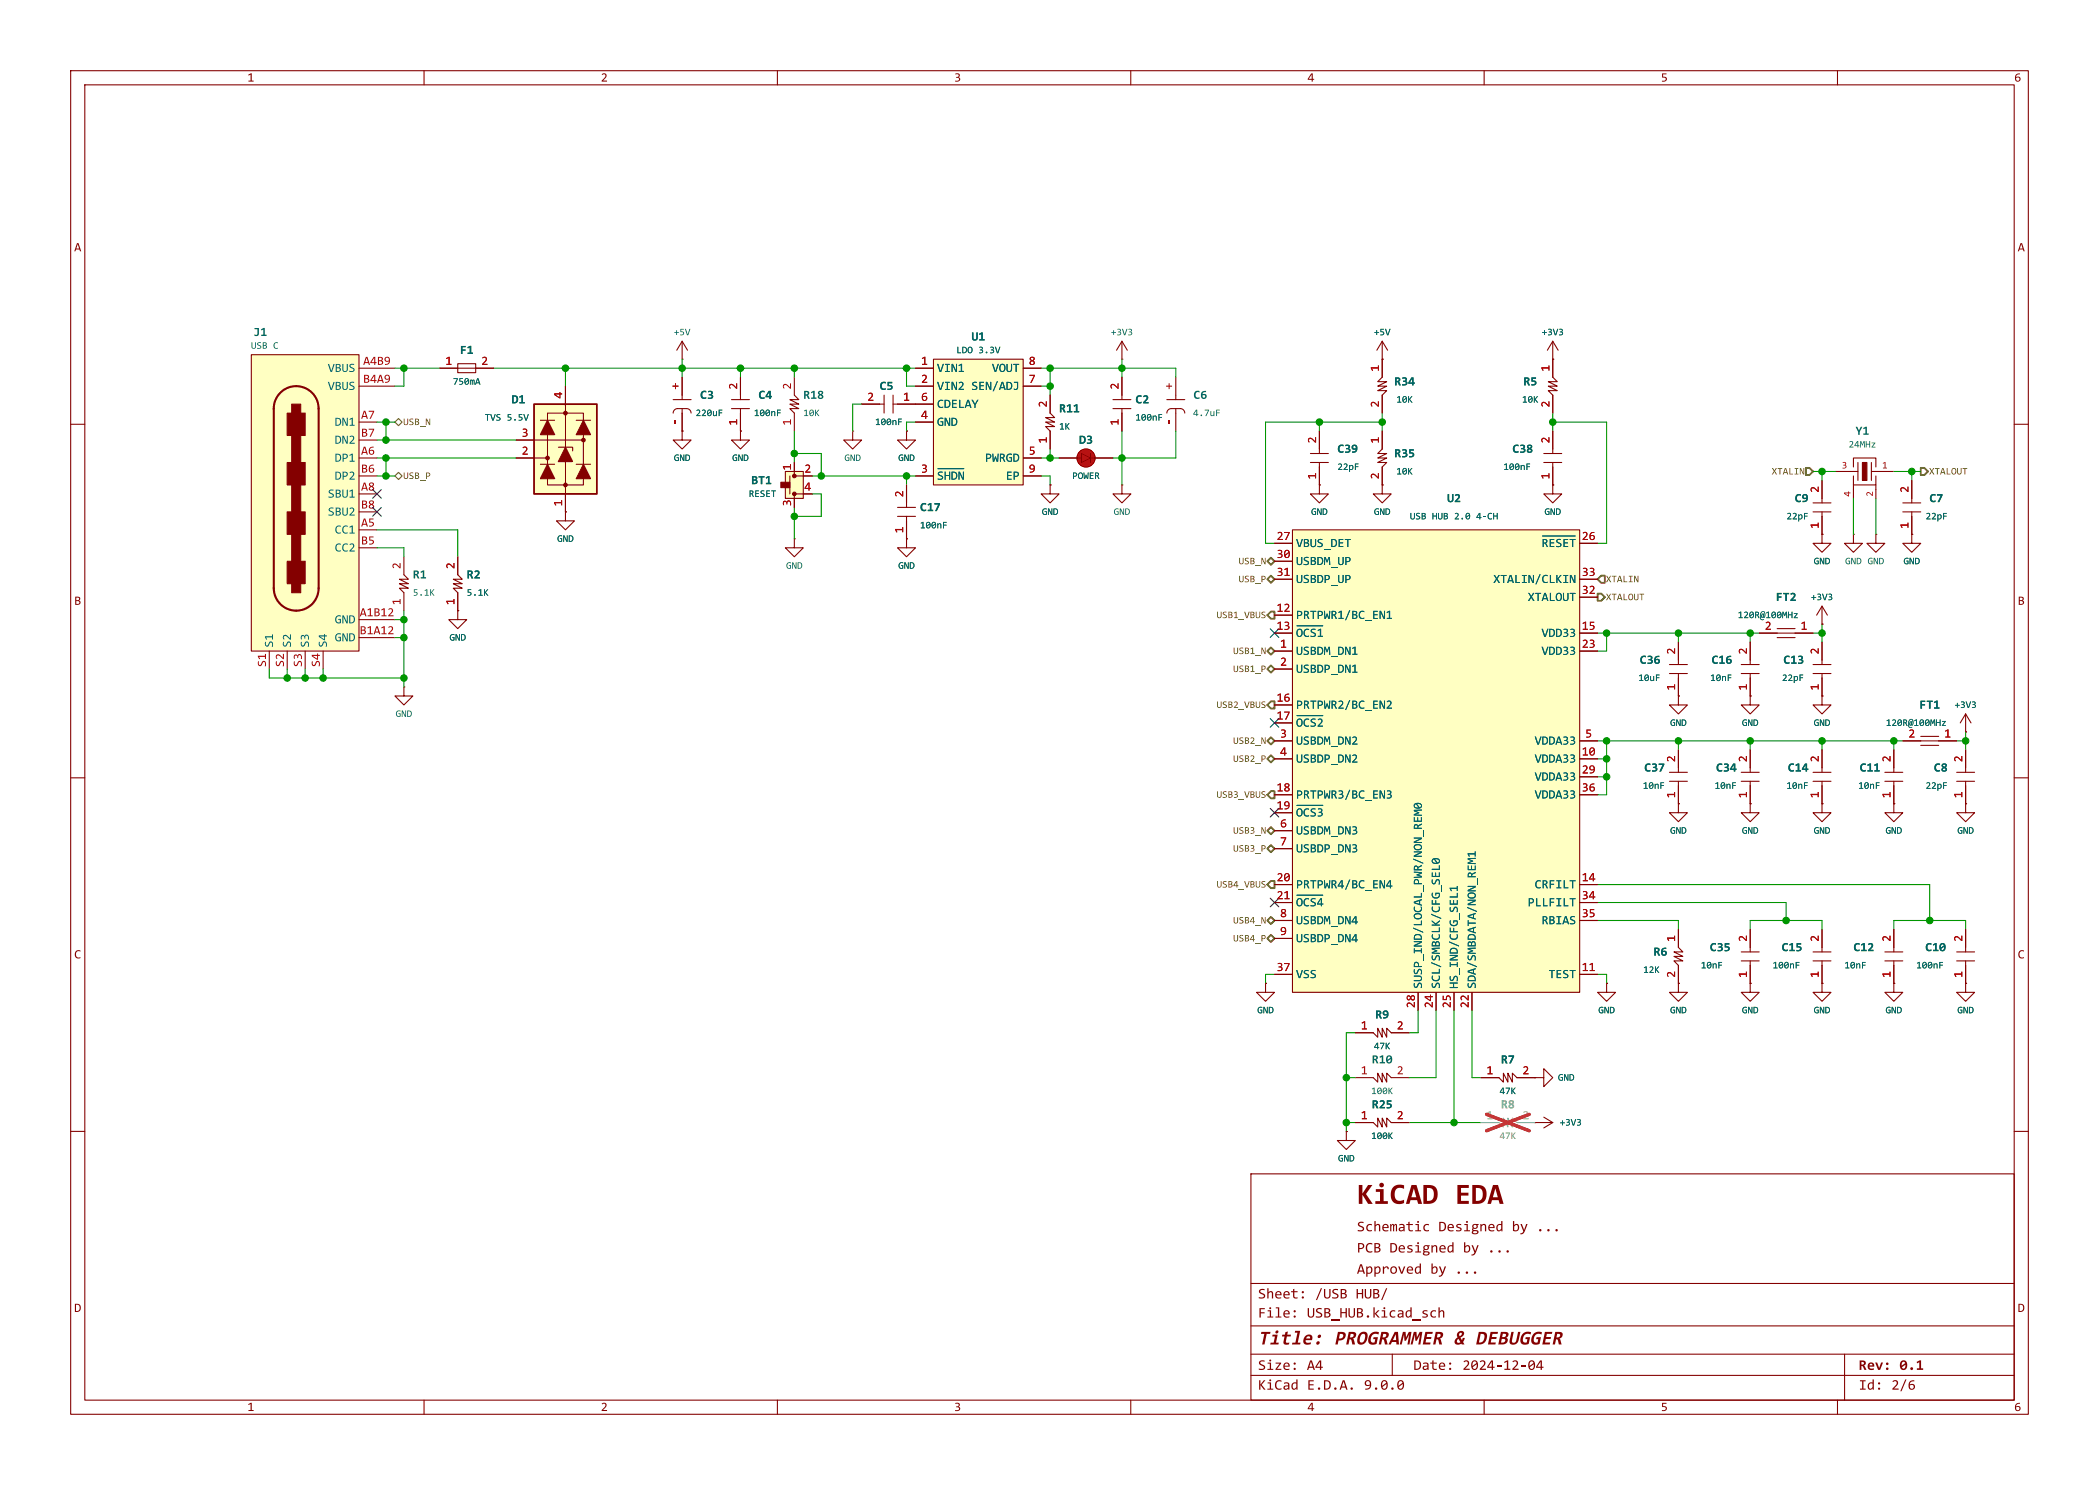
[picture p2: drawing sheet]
<svg xmlns="http://www.w3.org/2000/svg" width="297mm" height="210mm" viewBox="0 0 297 210" stroke-linecap="round" stroke-linejoin="round" font-family="sans-serif">
<defs><g id="words">
<text font-size="4.2" fill="#840000" x="192" y="171.1">KiCADEDA</text>
<g font-size="2.8" fill="#840000">
<text x="178" y="190.7">Title:</text>
<text x="188.8" y="190.7">PROGRAMMERDEBUGGER</text>
<text x="205.7" y="190.7">&amp;</text>
</g>
<g font-size="2.1" fill="#840000">
<text x="192" y="174.6">Schematic</text>
<text x="192" y="177.6">PCBDesigned</text>
<text x="203.5" y="174.6">Designed</text>
<text x="207" y="177.6">by ...</text>
<text x="213.9" y="174.6">by ...</text>
<text x="178" y="184.1">Sheet:</text>
<text x="186.1" y="184.1">/USB HUB/</text>
<text x="192" y="180.6">Approved by ...</text>
<text x="178" y="186.8">File:</text>
<text x="184.9" y="186.8">USB_HUB.kicad_sch</text>
<text x="178" y="197">KiCad E.D.A.</text>
<text x="178" y="194.2">Size:</text>
<text x="184.9" y="194.2">A4</text>
<text x="193" y="197">9.0.0</text>
<text x="200" y="194.2">Date:</text>
<text x="206.9" y="194.2">2024-12-04</text>
<text x="263" y="194.2">Rev: 0.1</text>
<text x="263" y="197">Id:</text>
<text x="267.6" y="197">2/6</text>
</g>
<g font-size="1.8" fill="#840000">
<text x="35" y="11.9">1</text>
<text x="85" y="11.9">2</text>
<text x="135" y="11.9">3</text>
<text x="185" y="11.9">4</text>
<text x="235" y="11.9">5</text>
<text x="285" y="11.9">6</text>
<text x="10.5" y="35.9">A</text>
<text x="285.5" y="35.9">A</text>
<text x="10.5" y="85.9">B</text>
<text x="285.5" y="85.9">B</text>
<text x="10.5" y="135.9">C</text>
<text x="285.5" y="135.9">C</text>
<text x="10.5" y="185.9">D</text>
<text x="285.5" y="185.9">D</text>
<text x="35" y="199.9">1</text>
<text x="85" y="199.9">2</text>
<text x="135" y="199.9">3</text>
<text x="185" y="199.9">4</text>
<text x="235" y="199.9">5</text>
<text x="285" y="199.9">6</text>
</g>
<g font-size="1.8" fill="#006464">
<text x="35.9" y="47.9">J1</text>
<text x="46.4" y="53">VBUS</text>
<text x="65.1" y="50.4">F1</text>
<text x="132.6" y="53">VIN1</text>
<text x="137.5" y="48.5">U1</text>
<text x="140.4" y="53">VOUT</text>
<text x="46.4" y="55.5">VBUS</text>
<text x="72.4" y="57.4">D1</text>
<text x="99.1" y="56.8">C3</text>
<text x="107.3" y="56.8">C4</text>
<text x="113.7" y="56.8">R18</text>
<text x="124.5" y="55.5">C5</text>
<text x="132.6" y="55.5">VIN2 SEN/ADJ</text>
<text x="132.6" y="58">CDELAY</text>
<text x="149.9" y="58.7">R11</text>
<text x="160.7" y="57.4">C2</text>
<text x="168.9" y="56.8">C6</text>
<text x="197.3" y="54.9">R34</text>
<text x="215.6" y="54.9">R5</text>
<text x="47.4" y="60.6">DN1</text>
<text x="47.4" y="63.1">DN2</text>
<text x="47.4" y="65.7">DP1</text>
<text x="132.6" y="60.6">GND</text>
<text x="139.4" y="65.7">PWRGD</text>
<text x="152.7" y="63.1">D3</text>
<text x="189.2" y="64.4">C39</text>
<text x="197.3" y="65">R35</text>
<text x="214" y="64.4">C38</text>
<text x="262.5" y="61.9">Y1</text>
<text x="46.4" y="70.7">SBU1</text>
<text x="47.4" y="68.2">DP2</text>
<text x="106.3" y="68.8">BT1</text>
<text x="132.6" y="68.2">~{SHDN}</text>
<text x="142.3" y="68.2">EP</text>
<text x="204.8" y="71.4">U2</text>
<text x="254" y="71.4">C9</text>
<text x="273" y="71.4">C7</text>
<text x="46.4" y="73.3">SBU2</text>
<text x="47.4" y="75.8">CC1</text>
<text x="130.2" y="72.6">C17</text>
<text x="183.4" y="77.7">VBUS_DET</text>
<text x="218.1" y="77.7">~{RESET}</text>
<text x="47.4" y="78.4">CC2</text>
<text x="58.4" y="82.2">R1</text>
<text x="66" y="82.2">R2</text>
<text x="183.4" y="80.3">USBDM_UP</text>
<text x="183.4" y="82.8">USBDP_UP</text>
<text x="211.3" y="82.8">XTALIN/CLKIN</text>
<text x="47.4" y="88.5">GND</text>
<text x="183.4" y="87.9">PRTPWR1/BC_EN1</text>
<text x="216.2" y="85.3">XTALOUT</text>
<text x="251.3" y="85.3">FT2</text>
<text x="39" y="91.6" transform="rotate(-90 39 91.6)">S1</text>
<text x="41.5" y="91.6" transform="rotate(-90 41.5 91.6)">S2</text>
<text x="44.1" y="91.6" transform="rotate(-90 44.1 91.6)">S3</text>
<text x="46.6" y="91.6" transform="rotate(-90 46.6 91.6)">S4</text>
<text x="47.4" y="91.1">GND</text>
<text x="183.4" y="90.4">~{OCS1}</text>
<text x="183.4" y="93">USBDM_DN1</text>
<text x="183.4" y="95.5">USBDP_DN1</text>
<text x="218.1" y="90.4">VDD33</text>
<text x="218.1" y="93">VDD33</text>
<text x="232" y="94.2">C36</text>
<text x="242.2" y="94.2">C16</text>
<text x="252.3" y="94.2">C13</text>
<text x="183.4" y="100.6">PRTPWR2/BC_EN2</text>
<text x="271.6" y="100.6">FT1</text>
<text x="183.4" y="103.1">~{OCS2}</text>
<text x="183.4" y="105.7">USBDM_DN2</text>
<text x="217.2" y="105.7">VDDA33</text>
<text x="183.4" y="108.2">USBDP_DN2</text>
<text x="183.4" y="113.3">PRTPWR3/BC_EN3</text>
<text x="217.2" y="108.2">VDDA33</text>
<text x="217.2" y="110.7">VDDA33</text>
<text x="217.2" y="113.3">VDDA33</text>
<text x="232.7" y="109.5">C37</text>
<text x="242.8" y="109.5">C34</text>
<text x="253" y="109.5">C14</text>
<text x="263.1" y="109.5">C11</text>
<text x="273.6" y="109.5">C8</text>
<text x="183.4" y="115.8">~{OCS3}</text>
<text x="183.4" y="118.4">USBDM_DN3</text>
<text x="183.4" y="120.9">USBDP_DN3</text>
<text x="183.4" y="126">PRTPWR4/BC_EN4</text>
<text x="217.2" y="126">CRFILT</text>
<text x="183.4" y="128.5">~{OCS4}</text>
<text x="183.4" y="131.1">USBDM_DN4</text>
<text x="216.2" y="128.5">PLLFILT</text>
<text x="218.1" y="131.1">RBIAS</text>
<text x="183.4" y="133.6">USBDP_DN4</text>
<text x="234" y="135.5">R6</text>
<text x="241.9" y="134.9">C35</text>
<text x="252.1" y="134.9">C15</text>
<text x="262.3" y="134.9">C12</text>
<text x="272.4" y="134.9">C10</text>
<text x="183.4" y="138.7">VSS</text>
<text x="201.6" y="139.8" transform="rotate(-90 201.6 139.8)">SUSP_IND/LOCAL_PWR/NON_REM0</text>
<text x="204.1" y="139.8" transform="rotate(-90 204.1 139.8)">SCL/SMBCLK/CFG_SEL0</text>
<text x="206.6" y="139.8" transform="rotate(-90 206.6 139.8)">HS_IND/CFG_SEL1</text>
<text x="209.2" y="139.8" transform="rotate(-90 209.2 139.8)">SDA/SMBDATA/NON_REM1</text>
<text x="219.1" y="138.7">TEST</text>
<text x="194.6" y="144.4">R9</text>
<text x="194.1" y="150.8">R10</text>
<text x="212.4" y="150.8">R7</text>
<text x="194.1" y="157.1">R25</text>
</g>
<g font-size="1.8" fill="#a90000">
<text x="51.4" y="51.8">A4B9</text>
<text x="63" y="51.8">1</text>
<text x="68.1" y="51.8">2</text>
<text x="130.3" y="51.8">1</text>
<text x="145.6" y="51.8">8</text>
<text x="195.3" y="52.6" transform="rotate(-90 195.3 52.6)">1</text>
<text x="219.5" y="52.6" transform="rotate(-90 219.5 52.6)">1</text>
<text x="51.1" y="59.4">A7</text>
<text x="51.4" y="54.4">B4A9</text>
<text x="79.8" y="56.4" transform="rotate(-90 79.8 56.4)">4</text>
<text x="96.3" y="55.1" transform="rotate(-90 96.3 55.1)">+</text>
<text x="104.5" y="55.1" transform="rotate(-90 104.5 55.1)">2</text>
<text x="112.1" y="55.1" transform="rotate(-90 112.1 55.1)">2</text>
<text x="122.7" y="56.9">2</text>
<text x="127.8" y="56.9">1</text>
<text x="130.3" y="54.4">2</text>
<text x="130.3" y="56.9">6</text>
<text x="130.3" y="59.4">4</text>
<text x="145.6" y="54.4">7</text>
<text x="148.3" y="57.6" transform="rotate(-90 148.3 57.6)">2</text>
<text x="158.5" y="55.1" transform="rotate(-90 158.5 55.1)">2</text>
<text x="166.1" y="55.1" transform="rotate(-90 166.1 55.1)">+</text>
<text x="195.3" y="57.6" transform="rotate(-90 195.3 57.6)">2</text>
<text x="219.5" y="57.6" transform="rotate(-90 219.5 57.6)">2</text>
<text x="51.1" y="62">B7</text>
<text x="51.1" y="64.5">A6</text>
<text x="73.8" y="62">3</text>
<text x="73.8" y="64.5">2</text>
<text x="96.3" y="60.2" transform="rotate(-90 96.3 60.2)">-</text>
<text x="104.5" y="60.2" transform="rotate(-90 104.5 60.2)">1</text>
<text x="112.1" y="60.2" transform="rotate(-90 112.1 60.2)">1</text>
<text x="145.6" y="64.5">5</text>
<text x="148.3" y="62.7" transform="rotate(-90 148.3 62.7)">1</text>
<text x="158.5" y="60.2" transform="rotate(-90 158.5 60.2)">1</text>
<text x="166.1" y="60.2" transform="rotate(-90 166.1 60.2)">-</text>
<text x="186.4" y="62.7" transform="rotate(-90 186.4 62.7)">2</text>
<text x="195.3" y="62.7" transform="rotate(-90 195.3 62.7)">1</text>
<text x="219.5" y="62.7" transform="rotate(-90 219.5 62.7)">2</text>
<text x="51.1" y="67.1">B6</text>
<text x="51.1" y="69.6">A8</text>
<text x="79.8" y="71.6" transform="rotate(-90 79.8 71.6)">1</text>
<text x="112.1" y="71.6" transform="rotate(-90 112.1 71.6)">3</text>
<text x="112.1" y="66.5" transform="rotate(-90 112.1 66.5)">1</text>
<text x="113.8" y="67.1">2</text>
<text x="113.8" y="69.6">4</text>
<text x="128" y="70.3" transform="rotate(-90 128 70.3)">2</text>
<text x="130.3" y="67.1">3</text>
<text x="145.6" y="67.1">9</text>
<text x="186.4" y="67.8" transform="rotate(-90 186.4 67.8)">1</text>
<text x="195.3" y="67.8" transform="rotate(-90 195.3 67.8)">2</text>
<text x="219.5" y="67.8" transform="rotate(-90 219.5 67.8)">1</text>
<text x="257.6" y="69.7" transform="rotate(-90 257.6 69.7)">2</text>
<text x="270.3" y="69.7" transform="rotate(-90 270.3 69.7)">2</text>
<text x="51.1" y="72.1">B8</text>
<text x="51.1" y="74.7">A5</text>
<text x="51.1" y="77.2">B5</text>
<text x="128" y="75.4" transform="rotate(-90 128 75.4)">1</text>
<text x="180.6" y="76.6">27</text>
<text x="223.8" y="76.6">26</text>
<text x="257.6" y="74.8" transform="rotate(-90 257.6 74.8)">1</text>
<text x="270.3" y="74.8" transform="rotate(-90 270.3 74.8)">1</text>
<text x="56.9" y="80.5" transform="rotate(-90 56.9 80.5)">2</text>
<text x="64.5" y="80.5" transform="rotate(-90 64.5 80.5)">2</text>
<text x="180.6" y="79.1">30</text>
<text x="180.6" y="81.7">31</text>
<text x="223.8" y="81.7">33</text>
<text x="50.9" y="87.4">A1B12</text>
<text x="50.9" y="89.9">B1A12</text>
<text x="56.9" y="85.6" transform="rotate(-90 56.9 85.6)">1</text>
<text x="64.5" y="85.6" transform="rotate(-90 64.5 85.6)">1</text>
<text x="180.6" y="86.7">12</text>
<text x="180.6" y="89.3">13</text>
<text x="223.8" y="84.2">32</text>
<text x="223.8" y="89.3">15</text>
<text x="249.7" y="89.3">2</text>
<text x="254.8" y="89.3">1</text>
<text x="37.8" y="94.3" transform="rotate(-90 37.8 94.3)">S1</text>
<text x="40.4" y="94.3" transform="rotate(-90 40.4 94.3)">S2</text>
<text x="42.9" y="94.3" transform="rotate(-90 42.9 94.3)">S3</text>
<text x="45.5" y="94.3" transform="rotate(-90 45.5 94.3)">S4</text>
<text x="181.1" y="91.8">1</text>
<text x="181.1" y="94.4">2</text>
<text x="223.8" y="91.8">23</text>
<text x="237.2" y="92.6" transform="rotate(-90 237.2 92.6)">2</text>
<text x="247.4" y="92.6" transform="rotate(-90 247.4 92.6)">2</text>
<text x="257.6" y="92.6" transform="rotate(-90 257.6 92.6)">2</text>
<text x="180.6" y="99.4">16</text>
<text x="180.6" y="102">17</text>
<text x="237.2" y="97.6" transform="rotate(-90 237.2 97.6)">1</text>
<text x="247.4" y="97.6" transform="rotate(-90 247.4 97.6)">1</text>
<text x="257.6" y="97.6" transform="rotate(-90 257.6 97.6)">1</text>
<text x="181.1" y="104.5">3</text>
<text x="181.1" y="107.1">4</text>
<text x="223.8" y="107.1">10</text>
<text x="224.3" y="104.5">5</text>
<text x="237.2" y="107.8" transform="rotate(-90 237.2 107.8)">2</text>
<text x="247.4" y="107.8" transform="rotate(-90 247.4 107.8)">2</text>
<text x="257.6" y="107.8" transform="rotate(-90 257.6 107.8)">2</text>
<text x="267.7" y="107.8" transform="rotate(-90 267.7 107.8)">2</text>
<text x="270" y="104.5">2</text>
<text x="275.1" y="104.5">1</text>
<text x="277.9" y="107.8" transform="rotate(-90 277.9 107.8)">2</text>
<text x="180.6" y="112.1">18</text>
<text x="223.8" y="109.6">29</text>
<text x="223.8" y="112.1">36</text>
<text x="237.2" y="112.9" transform="rotate(-90 237.2 112.9)">1</text>
<text x="247.4" y="112.9" transform="rotate(-90 247.4 112.9)">1</text>
<text x="257.6" y="112.9" transform="rotate(-90 257.6 112.9)">1</text>
<text x="267.7" y="112.9" transform="rotate(-90 267.7 112.9)">1</text>
<text x="277.9" y="112.9" transform="rotate(-90 277.9 112.9)">1</text>
<text x="180.6" y="114.7">19</text>
<text x="181.1" y="117.2">6</text>
<text x="181.1" y="119.8">7</text>
<text x="180.6" y="124.8">20</text>
<text x="223.8" y="124.8">14</text>
<text x="180.6" y="127.4">21</text>
<text x="181.1" y="129.9">8</text>
<text x="223.8" y="127.4">34</text>
<text x="223.8" y="129.9">35</text>
<text x="180.6" y="137.5">37</text>
<text x="181.1" y="132.5">9</text>
<text x="223.8" y="137.5">11</text>
<text x="237.2" y="133.2" transform="rotate(-90 237.2 133.2)">1</text>
<text x="247.4" y="133.2" transform="rotate(-90 247.4 133.2)">2</text>
<text x="257.6" y="133.2" transform="rotate(-90 257.6 133.2)">2</text>
<text x="267.7" y="133.2" transform="rotate(-90 267.7 133.2)">2</text>
<text x="277.9" y="133.2" transform="rotate(-90 277.9 133.2)">2</text>
<text x="200.4" y="142.6" transform="rotate(-90 200.4 142.6)">28</text>
<text x="202.9" y="142.6" transform="rotate(-90 202.9 142.6)">24</text>
<text x="205.5" y="142.6" transform="rotate(-90 205.5 142.6)">25</text>
<text x="208" y="142.6" transform="rotate(-90 208 142.6)">22</text>
<text x="237.2" y="138.3" transform="rotate(-90 237.2 138.3)">2</text>
<text x="247.4" y="138.3" transform="rotate(-90 247.4 138.3)">1</text>
<text x="257.6" y="138.3" transform="rotate(-90 257.6 138.3)">1</text>
<text x="267.7" y="138.3" transform="rotate(-90 267.7 138.3)">1</text>
<text x="277.9" y="138.3" transform="rotate(-90 277.9 138.3)">1</text>
<text x="192.6" y="145.8">1</text>
<text x="197.6" y="145.8">2</text>
<text x="192.6" y="152.1">1</text>
<text x="197.6" y="152.1">2</text>
<text x="210.3" y="152.1">1</text>
<text x="215.4" y="152.1">2</text>
<text x="192.6" y="158.5">1</text>
<text x="197.6" y="158.5">2</text>
</g>
<g font-size="1.8" fill="#aaa">
<text x="210.3" y="158.5">1</text>
<text x="215.4" y="158.5">2</text>
</g>
<text font-size="1.8" fill="#989898" x="212.4" y="157.1">R8</text>
<g font-size="1.4" fill="#006464">
<text x="95.3" y="47.7">+5V</text>
<text x="157.2" y="47.7">+3V3</text>
<text x="194.4" y="47.7">+5V</text>
<text x="218.1" y="47.7">+3V3</text>
<text x="35.5" y="49.6">USBC</text>
<text x="135.3" y="50.2">LDO3.3V</text>
<text x="64.1" y="54.7">750mA</text>
<text x="68.6" y="59.8">TVS 5.5V</text>
<text x="98.4" y="59.1">220uF</text>
<text x="106.7" y="59.1">100nF</text>
<text x="113.7" y="59.1">10K</text>
<text x="160.7" y="59.8">100nF</text>
<text x="168.8" y="59.1">4.7uF</text>
<text x="197.6" y="57.2">10K</text>
<text x="215.4" y="57.2">10K</text>
<text x="95.3" y="65.5">GND</text>
<text x="103.6" y="65.5">GND</text>
<text x="119.5" y="65.5">GND</text>
<text x="123.8" y="60.4">100nF</text>
<text x="127.1" y="65.5">GND</text>
<text x="149.9" y="61">1K</text>
<text x="261.6" y="63.6">24MHz</text>
<text x="105.9" y="70.6">RESET</text>
<text x="151.7" y="68">POWER</text>
<text x="189.2" y="66.8">22pF</text>
<text x="197.6" y="67.4">10K</text>
<text x="212.7" y="66.8">100nF</text>
<text x="78.8" y="76.9">GND</text>
<text x="130.2" y="75">100nF</text>
<text x="147.4" y="73.1">GND</text>
<text x="157.6" y="73.1">GND</text>
<text x="185.5" y="73.1">GND</text>
<text x="194.4" y="73.1">GND</text>
<text x="199.5" y="73.7">USBHUB2.0</text>
<text x="208.9" y="73.7">4-CH</text>
<text x="218.5" y="73.1">GND</text>
<text x="252.8" y="73.7">22pF</text>
<text x="272.5" y="73.7">22pF</text>
<text x="111.2" y="80.7">GND</text>
<text x="127.1" y="80.7">GND</text>
<text x="256.6" y="80.1">GND</text>
<text x="261.1" y="80.1">GNDGND</text>
<text x="269.3" y="80.1">GND</text>
<text x="58.4" y="84.5">5.1K</text>
<text x="66" y="84.5">5.1K</text>
<text x="245.9" y="87.7">120R@100MHz</text>
<text x="256.2" y="85.2">+3V3</text>
<text x="63.6" y="90.9">GND</text>
<text x="56" y="101.7">GND</text>
<text x="231.8" y="96.6">10uF</text>
<text x="242" y="96.6">10nF</text>
<text x="252.1" y="96.6">22pF</text>
<text x="276.6" y="100.4">+3V3</text>
<text x="236.3" y="102.9">GND</text>
<text x="246.5" y="102.9">GND</text>
<text x="256.6" y="102.9">GND</text>
<text x="266.8" y="102.9">120R@100MHz</text>
<text x="232.5" y="111.8">10nF</text>
<text x="242.6" y="111.8">10nF</text>
<text x="252.8" y="111.8">10nF</text>
<text x="262.9" y="111.8">10nF</text>
<text x="272.5" y="111.8">22pF</text>
<text x="236.3" y="118.2">GND</text>
<text x="246.5" y="118.2">GND</text>
<text x="256.6" y="118.2">GND</text>
<text x="266.8" y="118.2">GND</text>
<text x="277" y="118.2">GND</text>
<text x="232.5" y="137.9">12K</text>
<text x="240.7" y="137.2">10nF</text>
<text x="250.8" y="137.2">100nF</text>
<text x="261" y="137.2">10nF</text>
<text x="271.1" y="137.2">100nF</text>
<text x="177.9" y="143.6">GND</text>
<text x="226.2" y="143.6">GND</text>
<text x="236.3" y="143.6">GND</text>
<text x="246.5" y="143.6">GND</text>
<text x="256.6" y="143.6">GND</text>
<text x="266.8" y="143.6">GND</text>
<text x="277" y="143.6">GND</text>
<text x="194.4" y="148.7">47K</text>
<text x="194" y="155">100K</text>
<text x="212.2" y="155">47K</text>
<text x="220.4" y="153.1">GND</text>
<text x="194" y="161.4">100K</text>
<text x="220.7" y="159.5">+3V3</text>
<text x="189.3" y="164.5">GND</text>
</g>
<g font-size="1.4" fill="#725600">
<text x="57" y="60.4">USB_N</text>
<text x="57" y="68">USB_P</text>
<text x="250.7" y="67.4">XTALIN</text>
<text x="272.9" y="67.4">XTALOUT</text>
<text x="175.3" y="80.1">USB_N</text>
<text x="175.3" y="82.6">USB_P</text>
<text x="227.2" y="82.6">XTALIN</text>
<text x="172.1" y="87.7">USB1_VBUS</text>
<text x="227.2" y="85.2">XTALOUT</text>
<text x="174.5" y="92.8">USB1_N</text>
<text x="174.5" y="95.3">USB1_P</text>
<text x="172.1" y="100.4">USB2_VBUS</text>
<text x="174.5" y="105.5">USB2_N</text>
<text x="172.1" y="113.1">USB3_VBUS</text>
<text x="174.5" y="108">USB2_P</text>
<text x="174.5" y="118.2">USB3_N</text>
<text x="172.1" y="125.8">USB4_VBUS</text>
<text x="174.5" y="120.7">USB3_P</text>
<text x="174.5" y="130.9">USB4_N</text>
<text x="174.5" y="133.4">USB4_P</text>
</g>
<g font-size="1.4" fill="#a90000">
<text x="260.6" y="66.4">3</text>
<text x="262" y="70.2" transform="rotate(-90 262 70.2)">4</text>
<text x="265.2" y="70.2" transform="rotate(-90 265.2 70.2)">2</text>
<text x="266.3" y="66.4">1</text>
</g>
<text font-size="1.4" fill="#989898" x="212.2" y="161.4">47K</text>
</g></defs>
<g fill="none" stroke="#840000" stroke-width=".15">
<path d="M10 10h277v190h-277zM12 12h273v186h-273zM60 10v2M110 10v2M160 10v2M210 10v2M260 10v2M10 60h2M285 60h2M10 110h2M285 110h2M10 160h2"/>
<path d="M177 166h108v32h-108zM285 160h2M60 198v2M110 198v2M160 198v2M210 198v2M260 198v2"/>
</g>
<path d="M217.9 192.4h.3v.9h.2v.1h-.2v.3h-.2v-.3h-.7v-.1h.7v-.7l-.5 .7h-.2z" fill="#840000"/>
<path d="M177 194.5h108" fill="none" stroke="#840000" stroke-width=".15"/>
<path d="M197.9 195.3l.1-.1a.56 .56 0 0 1 .6 .2 .56 .56 0 0 1 .1 .6 .47 .47 0 0 1-.4 .5 .47 .47 0 0 1-.6-.4h.2l.1 .3a.38 .38 0 0 0 .5-.2 .38 .38 0 0 0 0-.4l-.6 .3h-.2v-.2h.2v.1l.5-.4-.1-.2a.35 .35 0 0 0-.4 0 .35 .35 0 0 0 0 .5h-.2z" fill="#840000"/>
<path d="M177 191.5h108" fill="none" stroke="#840000" stroke-width=".15"/>
<g fill="#840000">
<path d="M271.2 192.6l.6-.2v1.1h.3v.2h-.9v-.2h.4v-.9l-.3 .2z"/>
<circle cx="183.2" cy="192.8" r=".16"/>
<circle cx="183.2" cy="193.6" r=".16"/>
<circle cx="265.9" cy="195.6" r=".16"/>
<circle cx="265.9" cy="196.4" r=".16"/>
</g>
<path d="M177 187.5h108" fill="none" stroke="#840000" stroke-width=".15"/>
<g fill="#840000">
<path d="M184.7 188.9a.55 .55 0 0 1 .8-.1 .55 .55 0 0 1 .1 .7h-.9a.34 .34 0 0 0 .2 .4 .34 .34 0 0 0 .4 0l.2-.1v.3a.68 .68 0 0 1-1.1-.5l.1-.3h.9a.29 .29 0 0 0-.3-.4 .29 .29 0 0 0-.3 .4h-.3z"/>
<circle cx="186.7" cy="189" r=".25"/>
<circle cx="186.5" cy="189.9" r=".25"/>
<circle cx="183.2" cy="185.4" r=".16"/>
<circle cx="183.2" cy="186.2" r=".16"/>
</g>
<path d="M177 181.5h108" fill="none" stroke="#840000" stroke-width=".15"/>
<g fill="#840000">
<circle cx="220.3" cy="174" r=".17"/>
<circle cx="213.3" cy="177" r=".17"/>
<circle cx="208.7" cy="180" r=".17"/>
</g>
<g fill="none" stroke="#840000" stroke-width=".15">
<path d="M112.4 53.3v2.6l.6 .6h-1.2l1.2 .7h-1.2l1.2 .6h-1.2l.6 .6v2.6M121.9 57.2h3.2M125.1 55.9v2.5M126.4 57.2h3.1M126.4 55.9v2.5M219.7 50.8h.1M219.7 48.3v5l.6 .7h-1.2l1.2 .6h-1.2l1.2 .6h-1.2l.6 .7v2.5M219.7 48.3l.8 1.2M219.7 48.3l-.8 1.2M57.1 78.7v2.6l.7 .6h-1.3l1.3 .7h-1.3l1.3 .6h-1.3l.6 .6v2.6M112.4 76.2v1.3h-1.3l1.3 1.2 1.3-1.2h-1.3M112.4 76.2h.1"/>
<path d="M120.6 61v1.2h1.3l-1.3 1.3-1.2-1.3h1.2M120.6 61h.1M128.3 61v1.2h1.2l-1.2 1.3-1.3-1.3h1.3M128.3 61h.1M218.4 65.4h2.6M218.4 64.1h2.6M219.7 68.6v1.3h-1.3l1.3 1.2 1.3-1.2h-1.3M219.7 68.6h.1M219.7 61v3.1M219.7 65.4v3.2M64.8 86.4v1.2h1.2l-1.2 1.3-1.3-1.3h1.3M64.8 86.4h.1"/>
<path d="M248.9 89.5h7.6M251.5 88.9h2.5M251.5 90.2h2.5M236.2 110.5h2.6M236.2 109.2h2.6M237.5 106v3.2M237.5 110.5v3.2M257.8 113.7v1.2h-1.3l1.3 1.3 1.3-1.3h-1.3M257.8 113.7h.1M269.2 104.8h7.7M271.8 104.1h2.5M271.8 105.4h2.5"/>
<path d="M278.1 103.5h.1M278.1 101v2.5M278.1 101l.8 1.2M278.1 101l-.7 1.2M227.3 139.1v1.2h1.3l-1.3 1.3-1.2-1.3h1.2M227.3 139.1h.1M237.5 131.4v2.6l.6 .6h-1.2l1.2 .7h-1.2l1.2 .6h-1.2l.6 .6v2.6M237.5 139.1v1.2h1.3l-1.3 1.3-1.3-1.3h1.3M237.5 139.1h.1M246.4 135.9h2.5M246.4 134.6h2.5M247.6 139.1v1.2h-1.2l1.2 1.3 1.3-1.3h-1.3"/>
<path d="M247.6 139.1h.1M247.6 131.4v3.2M247.6 135.9v3.2M256.5 135.9h2.6M256.5 134.6h2.6M257.8 139.1v1.2h-1.3l1.3 1.3 1.3-1.3h-1.3M257.8 139.1h.1M257.8 131.4v3.2M257.8 135.9v3.2M266.7 135.9h2.5M266.7 134.6h2.5M268 139.1v1.2h-1.3l1.3 1.3 1.2-1.3h-1.2"/>
<path d="M268 139.1h.1M268 131.4v3.2M268 135.9v3.2M276.9 135.9h2.5M276.9 134.6h2.5M278.1 139.1v1.2h-1.2l1.2 1.3 1.3-1.3h-1.3M278.1 139.1h.1M278.1 131.4v3.2M278.1 135.9v3.2M191.8 152.4h2.5l.6 .6v-1.2l.7 1.2v-1.2l.6 1.2v-1.2l.6 .6h2.6M191.8 146.1h2.5l.6 .6v-1.3l.7 1.3v-1.3l.6 1.3v-1.3l.6 .7h2.6M191.8 158.8h2.5l.6 .6v-1.3l.7 1.3v-1.3l.6 1.3v-1.3l.6 .7h2.6"/>
<path d="M209.5 152.4h2.6l.6 .6v-1.2l.7 1.2v-1.2l.6 1.2v-1.2l.6 .6h2.6M217.2 158.8h.1M217.2 152.4h1.2v-1.3l1.3 1.3-1.3 1.3v-1.3M217.2 152.4h.1M217.2 158.8h2.5M218.4 158l1.3 .8M219.7 158.8l-1.3 .7M190.5 160v1.3h1.3l-1.3 1.3-1.3-1.3h1.3M190.5 160h.1M197 191.5v3M261 191.5v6.5"/>
</g>
<path d="M209.5 158.8h2.6l.6 .6v-1.3l.7 1.3v-1.3l.6 1.3v-1.3l.6 .7h2.6" fill="none" stroke="#a1a1a1" stroke-width=".15"/>
<path d="M210.3 157.6l6.1 2.3M216.4 157.6l-6.1 2.3" fill="none" stroke="#e12e31" stroke-width=".46"/>
<path d="M182.9 74.9h40.6v65.4h-40.6z" fill="#ffffc2"/>
<g fill="none" stroke="#840000" stroke-width=".15">
<path d="M103.5 57.8h2.5M103.5 56.5h2.5M104.8 53.3v3.2M104.8 57.8v3.2M195.6 50.8h.1M195.6 48.3v5l-.7 .7h1.3l-1.3 .6h1.3l-1.3 .6h1.3l-.6 .7v2.5M195.6 48.3l-.8 1.2M195.6 48.3l.7 1.2M104.8 61v1.2h1.2l-1.2 1.3-1.3-1.3h1.3M104.8 61h.1M127 73h2.5M127 71.8h2.5"/>
<path d="M128.3 76.2v1.3h1.2l-1.2 1.2-1.3-1.2h1.3M128.3 76.2h.1M128.3 68.6v3.2M128.3 73v3.2M182.9 74.9h40.6v65.4h-40.6zM185.4 65.4h2.6M185.4 64.1h2.6M186.7 61v3.1M186.7 65.4v3.2M195.6 68.6v1.3h1.2l-1.2 1.2-1.3-1.2h1.3M195.6 68.6h.1M195.6 61v2.5l-.7 .6h1.3l-1.3 .7h1.3l-1.3 .6h1.3l-.6 .6v2.6"/>
<path d="M256.5 72.4h2.6M256.5 71.1h2.6M257.8 67.9v3.2M257.8 72.4v3.2M269.2 72.4h2.6M269.2 71.1h2.6M270.5 75.6v1.2h1.3l-1.3 1.3-1.3-1.3h1.3M270.5 75.6h.1M270.5 67.9v3.2M270.5 72.4v3.2M180.3 81.9h2.6M180.3 92.1h2.6"/>
<path d="M180.3 94.6h2.6M236.2 95.3h2.6M236.2 94h2.6M237.5 90.8v3.2M237.5 95.3v3.1M180.3 104.8h2.6M180.3 107.3h2.6M180.3 117.5h2.6M223.5 104.8h2.6M246.4 110.5h2.5M246.4 109.2h2.5M247.6 106v3.2"/>
<path d="M247.6 110.5v3.2M180.3 120h2.6M180.3 127.6h2.6M180.3 130.2h2.6M180.3 132.7h2.6M223.5 137.8h2.6"/>
</g>
<path d="M218.3 75.8h4.6M183.5 88.5h3.7M183.5 101.2h3.7M183.5 113.9h3.7M183.5 126.6h3.7" fill="none" stroke="#006464" stroke-width=".15"/>
<path d="M111.1 66.7h2.6v3.8h-2.6z" fill="#ffffc2"/>
<g fill="none" stroke="#840000" stroke-width=".15">
<path d="M148.6 55.9v2.5l.6 .7h-1.2l1.2 .6h-1.2l1.2 .6h-1.2l.6 .7v2.5M111.1 66.7h2.6v3.8h-2.6zM111.8 67.3v2.6M112.4 66.7v.6h1.3M113.7 69.9h-1.3v.6M186.7 68.6v1.3h1.3l-1.3 1.2-1.3-1.2h1.3M186.7 68.6h.1M257.8 75.6v1.2h-1.3l1.3 1.3 1.3-1.3h-1.3M257.8 75.6h.1M259.7 66.7h3.2M262.3 75.6v1.2h-1.3l1.3 1.3 1.2-1.3h-1.2M262.3 75.6h.1"/>
<path d="M262.3 66v-1.2h3.1v1.2M262.3 67.3v1.3h3.1v-1.3M262.3 68.6v.6M262.9 65.4v2.5M264.8 65.4v2.5M264.8 66.7h3.2M265.4 75.6v1.2h-1.2l1.2 1.3 1.3-1.3h-1.3M265.4 75.6h.1M265.4 68.6v.6M237.5 98.4v1.3h-1.3l1.3 1.3 1.3-1.3h-1.3M237.5 98.4h.1M246.4 95.3h2.5"/>
<path d="M246.4 94h2.5M247.6 98.4v1.3h-1.2l1.2 1.3 1.3-1.3h-1.3M247.6 98.4h.1M247.6 90.8v3.2M247.6 95.3v3.1M256.5 95.3h2.6M256.5 94h2.6M257.8 88.3h.1M257.8 98.4v1.3h-1.3l1.3 1.3 1.3-1.3h-1.3M257.8 98.4h.1M257.8 85.7l.8 1.3M257.8 85.7l-.8 1.3"/>
<path d="M257.8 85.7v2.6M257.8 90.8v3.2M257.8 95.3v3.1M237.5 113.7v1.2h-1.3l1.3 1.3 1.3-1.3h-1.3M237.5 113.7h.1M247.6 113.7v1.2h-1.2l1.2 1.3 1.3-1.3h-1.3M247.6 113.7h.1M256.5 110.5h2.6M256.5 109.2h2.6M257.8 106v3.2M257.8 110.5v3.2M266.7 110.5h2.5"/>
<path d="M266.7 109.2h2.5M268 113.7v1.2h-1.3l1.3 1.3 1.2-1.3h-1.2M268 113.7h.1M268 106v3.2M268 110.5v3.2M276.9 110.5h2.5M276.9 109.2h2.5M278.1 113.7v1.2h-1.2l1.2 1.3 1.3-1.3h-1.3M278.1 113.7h.1M278.1 106v3.2M278.1 110.5v3.2M179.1 139.1v1.2h1.2l-1.2 1.3-1.3-1.3h1.3"/>
<path d="M179.1 139.1h.1"/>
</g>
<g fill="#840000" stroke="#840000" stroke-width=".15">
<path d="M110.5 68.2h1.3v.8h-1.3z"/>
<path d="M263.5 65.4h.7v2.5h-.7z"/>
<circle cx="112.4" cy="67.3" r=".25"/>
<circle cx="112.4" cy="69.8" r=".25"/>
</g>
<path d="M132.1 50.8h12.7v17.8h-12.7z" fill="#ffffc2"/>
<g fill="none" stroke="#840000" stroke-width=".15">
<path d="M62.2 52.1h7.6M64.8 51.4h2.5v1.3h-2.5zM95.2 56.5h2.6M95.9 57.8h1.3a.63 .63 0 0 1 .6 .6M95.9 57.8a.64 .64 0 0 0-.7 .6M96.5 50.8h.1M96.5 48.3v2.5M96.5 53.3v3.2M96.5 57.8v3.2M96.5 48.3l-.7 1.2M96.5 48.3l.8 1.2M129.5 52.1h2.6"/>
<path d="M129.5 54.6h2.6M129.5 57.2h2.6M129.5 59.7h2.6M132.1 50.8h12.7v17.8h-12.7zM144.8 52.1h2.5M144.8 54.6h2.5M157.5 57.8h2.5M157.5 56.5h2.5M158.7 50.8h.1M158.7 48.3l.8 1.2M158.7 48.3l-.7 1.2M158.7 48.3v2.5"/>
<path d="M158.7 53.3v3.2M158.7 57.8v3.2M165.1 56.5h2.5M166.4 53.3v3.2M166.4 57.8v3.2M167 57.8h-1.3a.63 .63 0 0 0-.6 .6M167 57.8a.64 .64 0 0 1 .6 .6M96.5 61v1.2h1.3l-1.3 1.3-1.3-1.3h1.3M96.5 61h.1M129.5 67.3h2.6M144.8 67.3h2.5M144.8 64.8h2.5"/>
<path d="M148.6 68.6v1.3h1.3l-1.3 1.2-1.3-1.2h1.3M148.6 68.6h.1M149.9 64.8h3.1M153 64.1l1.3 .7-1.3 .6zM154.3 64.8h3.2M154.3 64.1v1.3M158.7 68.6v1.3h-1.2l1.2 1.2 1.3-1.2h-1.3M158.7 68.6h.1"/>
<circle cx="153.7" cy="64.8" r="1.27"/>
</g>
<path d="M132.7 66.3h3.7" fill="none" stroke="#006464" stroke-width=".15"/>
<circle cx="153.7" cy="64.8" r="1.27" fill="#f00" stroke="#f00" stroke-width=".14"/>
<path d="M75.6 57.2h8.9v12.7h-8.9z" fill="#ffffc2"/>
<path d="M75.6 57.2h8.9v12.7h-8.9z" fill="none" stroke="#840000" stroke-width=".25"/>
<g fill="none" stroke="#840000" stroke-width=".15">
<path d="M76.5 59.4h2M77.5 58.4h5v10.2h-5zM80 54.6v17.8M81.5 59.4h2.1M73 64.8h4.5M73 62.2h9.5M76.5 65.7h2M79 63.2h2v.6M80 72.4v1.3h1.3l-1.3 1.2-1.3-1.2h1.3M80 72.4h.1M81.5 65.7h2.1M57.1 97.2v1.2h1.3l-1.3 1.3-1.2-1.3h1.2"/>
<path d="M57.1 97.2h.1"/>
</g>
<g fill="#840000" stroke="#840000" stroke-width=".15">
<path d="M82.5 59.4l1.1 2.1h-2.1z"/>
<path d="M82.5 65.7l1.1 2h-2.1z"/>
<path d="M80 63.2l1 2.1h-2z"/>
<path d="M77.5 59.4l1 2.1h-2z"/>
<path d="M77.5 65.7l1 2h-2z"/>
<circle cx="82.5" cy="62.2" r=".25"/>
<circle cx="80" cy="58.4" r=".25"/>
<circle cx="80" cy="68.6" r=".25"/>
<circle cx="77.5" cy="64.8" r=".25"/>
</g>
<path d="M35.6 50.2h15.2v41.9h-15.2z" fill="#ffffc2"/>
<g fill="none" stroke="#840000" stroke-width=".15">
<path d="M35.6 50.2h15.2v41.9h-15.2zM50.8 52.1h5.1M50.8 54.6h5.1M62.2 52.1h2.6M67.3 52.1h2.5M80 54.6v2.6M96.5 53.3v2.6M96.5 58.4v2.6M104.8 53.3v2.6M104.8 58.4v2.6M121.9 57.2h2.6M127 57.2h5.1"/>
<path d="M129.5 52.1h2.6M129.5 54.6h2.6M129.5 59.7h2.6M144.8 52.1h2.5M144.8 54.6h2.5M148.6 55.9v2.5M158.7 53.3v2.6M158.7 58.4v2.6M195.6 50.8h.1M195.6 50.8v2.5M195.6 55.9v2.5M219.7 50.8h.1"/>
<path d="M219.7 50.8v2.5M219.7 55.9v2.5M64.8 78.7v2.6l.6 .6h-1.3l1.3 .7h-1.3l1.3 .6h-1.3l.7 .6v2.6M73 64.8h2.6M73 62.2h2.6M80 72.4h.1M80 69.9v2.5M96.5 61h.1M104.8 61h.1M128.3 61h.1M128.3 76.2h.1M128.3 68.6v2.5"/>
<path d="M128.3 73.7v2.5M129.5 67.3h2.6M144.8 67.3h2.5M144.8 64.8h2.5M148.6 68.6h.1M148.6 61v2.5M149.9 64.8h2.5M154.9 64.8h2.6M186.7 68.6h.1M186.7 61v2.5M186.7 66v2.6M195.6 68.6h.1"/>
<path d="M195.6 61v2.5M195.6 66v2.6M219.7 68.6h.1M219.7 61v2.5M219.7 66v2.6M257.8 75.6h.1M257.8 67.9v2.6M257.8 73v2.6M270.5 75.6h.1M270.5 67.9v2.6M270.5 73v2.6M50.8 87.6h5.1"/>
<path d="M50.8 90.2h5.1M64.8 86.4h.1M180.3 81.9h2.6M180.3 92.1h2.6M180.3 94.6h2.6M237.5 98.4h.1M237.5 90.8v2.5M237.5 95.9v2.5M247.6 98.4h.1M247.6 90.8v2.5M247.6 95.9v2.5M248.9 89.5h2.6"/>
<path d="M254 89.5h2.5M257.8 88.3h.1M257.8 98.4h.1M257.8 90.8v2.5M257.8 95.9v2.5M180.3 104.8h2.6M180.3 107.3h2.6M180.3 117.5h2.6M223.5 104.8h2.6M237.5 113.7h.1M237.5 106v2.6M237.5 111.1v2.6"/>
<path d="M247.6 113.7h.1M247.6 106v2.6M247.6 111.1v2.6M257.8 113.7h.1M257.8 106v2.6M257.8 111.1v2.6M268 113.7h.1M268 106v2.6M268 111.1v2.6M269.2 104.8h2.6M274.3 104.8h2.6M278.1 103.5h.1"/>
<path d="M278.1 113.7h.1M278.1 106v2.6M278.1 111.1v2.6M179.1 139.1h.1M180.3 120h2.6M180.3 127.6h2.6M180.3 130.2h2.6M180.3 132.7h2.6M223.5 137.8h2.6M227.3 139.1h.1M237.5 139.1h.1M237.5 131.4v2.6"/>
<path d="M237.5 136.5v2.6M247.6 139.1h.1M247.6 131.4v2.6M247.6 136.5v2.6M257.8 139.1h.1M257.8 131.4v2.6M257.8 136.5v2.6M268 139.1h.1M268 131.4v2.6M268 136.5v2.6M278.1 139.1h.1M278.1 131.4v2.6"/>
<path d="M278.1 136.5v2.6M191.8 146.1h2.5M191.8 158.8h2.5M196.8 146.1h2.6M196.8 158.8h2.6M209.5 152.4h2.6M214.6 152.4h2.6M217.2 158.8h.1M217.2 152.4h.1M190.5 160h.1"/>
</g>
<path d="M45.1 57.8a3.2 3.2 0 0 0-3.2-3.2 3.2 3.2 0 0 0-3.2 3.2v25.4a3.2 3.2 0 0 0 3.2 3.2 3.2 3.2 0 0 0 3.2-3.2v-25.4" fill="none" stroke="#840000" stroke-width=".3"/>
<g fill="#840000" stroke="#840000" stroke-width=".15">
<path d="M40.6 58.4h.7v3.2h-.7z"/>
<path d="M40.6 65.4h.7v3.2h-.7z"/>
<path d="M40.6 72.4h.7v3.2h-.7z"/>
<path d="M40.6 79.4h.7v3.2h-.7z"/>
<path d="M41.3 57.2h1.2v26.6h-1.2z"/>
<path d="M42.5 58.4h.7v3.2h-.7z"/>
<path d="M42.5 65.4h.7v3.2h-.7z"/>
<path d="M42.5 72.4h.7v3.2h-.7z"/>
<path d="M42.5 79.4h.7v3.2h-.7z"/>
</g>
<path d="M255.5 66.2h.5l.5 .5-.5 .5h-.5zM271.8 66.2h.5l.5 .5-.5 .5h-.5zM179.8 81.4l.5 .5-.5 .5-.5-.5zM226.1 83.9h.5l.5 .6-.5 .5h-.5zM226.6 81.4h.5v1h-.5l-.5-.5z" fill="none" stroke="#725600" stroke-width=".25"/>
<path d="M55.9 59.7l.5-.5 .5 .5-.5 .5zM55.9 67.3l.5-.5 .5 .5-.5 .5z" fill="none" stroke="#725600" stroke-width=".15"/>
<g fill="none" stroke="#009600" stroke-width=".15">
<path d="M53.3 59.7h2.6M54.6 59.7v2.5M55.9 52.1h6.3M57.1 52.1v2.5h-1.2M69.8 52.1h59.7M80 52.1v2.5M96.5 50.8v2.5M104.8 52.1v1.2M112.4 52.1v1.2M121.9 57.2h-1.3v3.8M128.3 52.1v2.5h1.2M129.5 59.7h-1.2v1.3"/>
<path d="M147.3 52.1h19.1v1.2M147.3 54.6h1.3M148.6 52.1v3.8M158.7 50.8v2.5M186.7 59.7v1.3M195.6 58.4v2.6M195.6 59.7h-16.5v17.1h1.2M219.7 59.7h7.6v17.1h-1.2M219.7 58.4v2.6M53.3 64.8h19.7M53.3 67.3h2.6M53.3 62.2h19.7"/>
<path d="M53.3 77.5h3.8v1.2M53.3 74.9h11.5v3.8M54.6 64.8v2.5M112.4 64.1h3.8v3.2M112.4 61v4.4M112.4 71.8v4.4M114.9 67.3h14.6M114.9 69.9h1.3v3.1h-3.8M128.3 67.3v1.3M147.3 64.8h2.6M147.3 67.3h1.3v1.3M148.6 63.5v1.3"/>
<path d="M158.7 61v7.6M166.4 61v3.8h-8.9M256.5 66.7h3.2M257.8 66.7v1.2M262.3 70.5v5.1M265.4 70.5v5.1M268 66.7h3.8M270.5 66.7v1.2M38.1 94.6v1.3h19M40.6 94.6v1.3M43.2 94.6v1.3M45.7 94.6v1.3"/>
<path d="M55.9 90.2h1.2M55.9 87.6h1.2M57.1 86.4v10.8M226.1 89.5h22.8M227.3 89.5v2.6h-1.2M237.5 89.5v1.3M247.6 89.5v1.3M256.5 89.5h1.3M257.8 88.3v2.5M226.1 104.8h43.1M226.1 109.9h1.2M226.1 107.3h1.2"/>
<path d="M227.3 104.8v7.6h-1.2M237.5 104.8v1.2M247.6 104.8v1.2M257.8 104.8v1.2M268 104.8v1.2M276.9 104.8h1.2M278.1 103.5v2.5M180.3 137.8h-1.2v1.3M226.1 125.1h46.9v5.1M226.1 130.2h11.4v1.2M226.1 137.8h1.2v1.3M226.1 127.6h26.6v2.6"/>
<path d="M247.6 131.4v-1.2h10.2v1.2M268 131.4v-1.2h10.1v1.2M190.5 152.4h1.3M190.5 158.8h1.3M191.8 146.1h-1.3v13.9M199.4 158.8h10.1M200.7 142.9v3.2h-1.3M203.2 142.9v9.5h-3.8M205.7 142.9v15.9M208.3 142.9v9.5h1.2"/>
</g>
<path d="M52.7 69.2l1.2 1.3M52.7 71.8l1.2 1.2M53.9 69.2l-1.2 1.3M53.9 71.8l-1.2 1.2M179.7 88.9l1.2 1.2M180.9 88.9l-1.2 1.2M179.7 114.3l1.2 1.2M179.7 101.6l1.2 1.2M180.9 114.3l-1.2 1.2M180.9 101.6l-1.2 1.2M179.7 127l1.2 1.2M180.9 127l-1.2 1.2" fill="none" stroke="#000084" stroke-width=".15"/>
<path d="M209.5 158.8h2.6M214.6 158.8h2.6" fill="none" stroke="#a1a1a1" stroke-width=".15"/>
<path d="M210.3 157.6l6.1 2.3M216.4 157.6l-6.1 2.3" fill="none" stroke="#e12e31" stroke-width=".46"/>
<path d="M132.7 66.3h3.7M218.3 75.8h4.6M183.5 88.5h3.7M183.5 101.2h3.7M183.5 113.9h3.7M183.5 126.6h3.7" fill="none" stroke="#006464" stroke-width=".15"/>
<g fill="#009600" stroke="#009600" stroke-width=".15">
<circle cx="227.3" cy="104.8" r=".46"/>
<circle cx="227.3" cy="109.9" r=".46"/>
<circle cx="227.3" cy="107.3" r=".46"/>
<circle cx="190.5" cy="152.4" r=".46"/>
<circle cx="205.7" cy="158.8" r=".46"/>
<circle cx="252.7" cy="130.2" r=".46"/>
<circle cx="190.5" cy="158.8" r=".46"/>
<circle cx="247.6" cy="89.5" r=".46"/>
<circle cx="257.8" cy="89.5" r=".46"/>
<circle cx="219.7" cy="59.7" r=".46"/>
<circle cx="237.5" cy="89.5" r=".46"/>
<circle cx="270.5" cy="66.7" r=".46"/>
<circle cx="227.3" cy="89.5" r=".46"/>
<circle cx="257.8" cy="66.7" r=".46"/>
<circle cx="273" cy="130.2" r=".46"/>
<circle cx="195.6" cy="59.7" r=".46"/>
<circle cx="186.7" cy="59.7" r=".46"/>
<circle cx="247.6" cy="104.8" r=".46"/>
<circle cx="278.1" cy="104.8" r=".46"/>
<circle cx="268" cy="104.8" r=".46"/>
<circle cx="237.5" cy="104.8" r=".46"/>
<circle cx="257.8" cy="104.8" r=".46"/>
<circle cx="128.3" cy="52.1" r=".46"/>
<circle cx="148.6" cy="52.1" r=".46"/>
<circle cx="148.6" cy="54.6" r=".46"/>
<circle cx="158.7" cy="64.8" r=".46"/>
<circle cx="158.7" cy="52.1" r=".46"/>
<circle cx="148.6" cy="64.8" r=".46"/>
<circle cx="104.8" cy="52.1" r=".46"/>
<circle cx="96.5" cy="52.1" r=".46"/>
<circle cx="54.6" cy="59.7" r=".46"/>
<circle cx="57.1" cy="52.1" r=".46"/>
<circle cx="54.6" cy="62.2" r=".46"/>
<circle cx="80" cy="52.1" r=".46"/>
<circle cx="57.1" cy="90.2" r=".46"/>
<circle cx="57.1" cy="95.9" r=".46"/>
<circle cx="54.6" cy="64.8" r=".46"/>
<circle cx="54.6" cy="67.3" r=".46"/>
<circle cx="40.6" cy="95.9" r=".46"/>
<circle cx="43.2" cy="95.9" r=".46"/>
<circle cx="45.7" cy="95.9" r=".46"/>
<circle cx="57.1" cy="87.6" r=".46"/>
<circle cx="112.4" cy="73" r=".46"/>
<circle cx="128.3" cy="67.3" r=".46"/>
<circle cx="116.2" cy="67.3" r=".46"/>
<circle cx="112.4" cy="52.1" r=".46"/>
<circle cx="112.4" cy="64.1" r=".46"/>
</g>
<use href="#words"/>
</svg>
